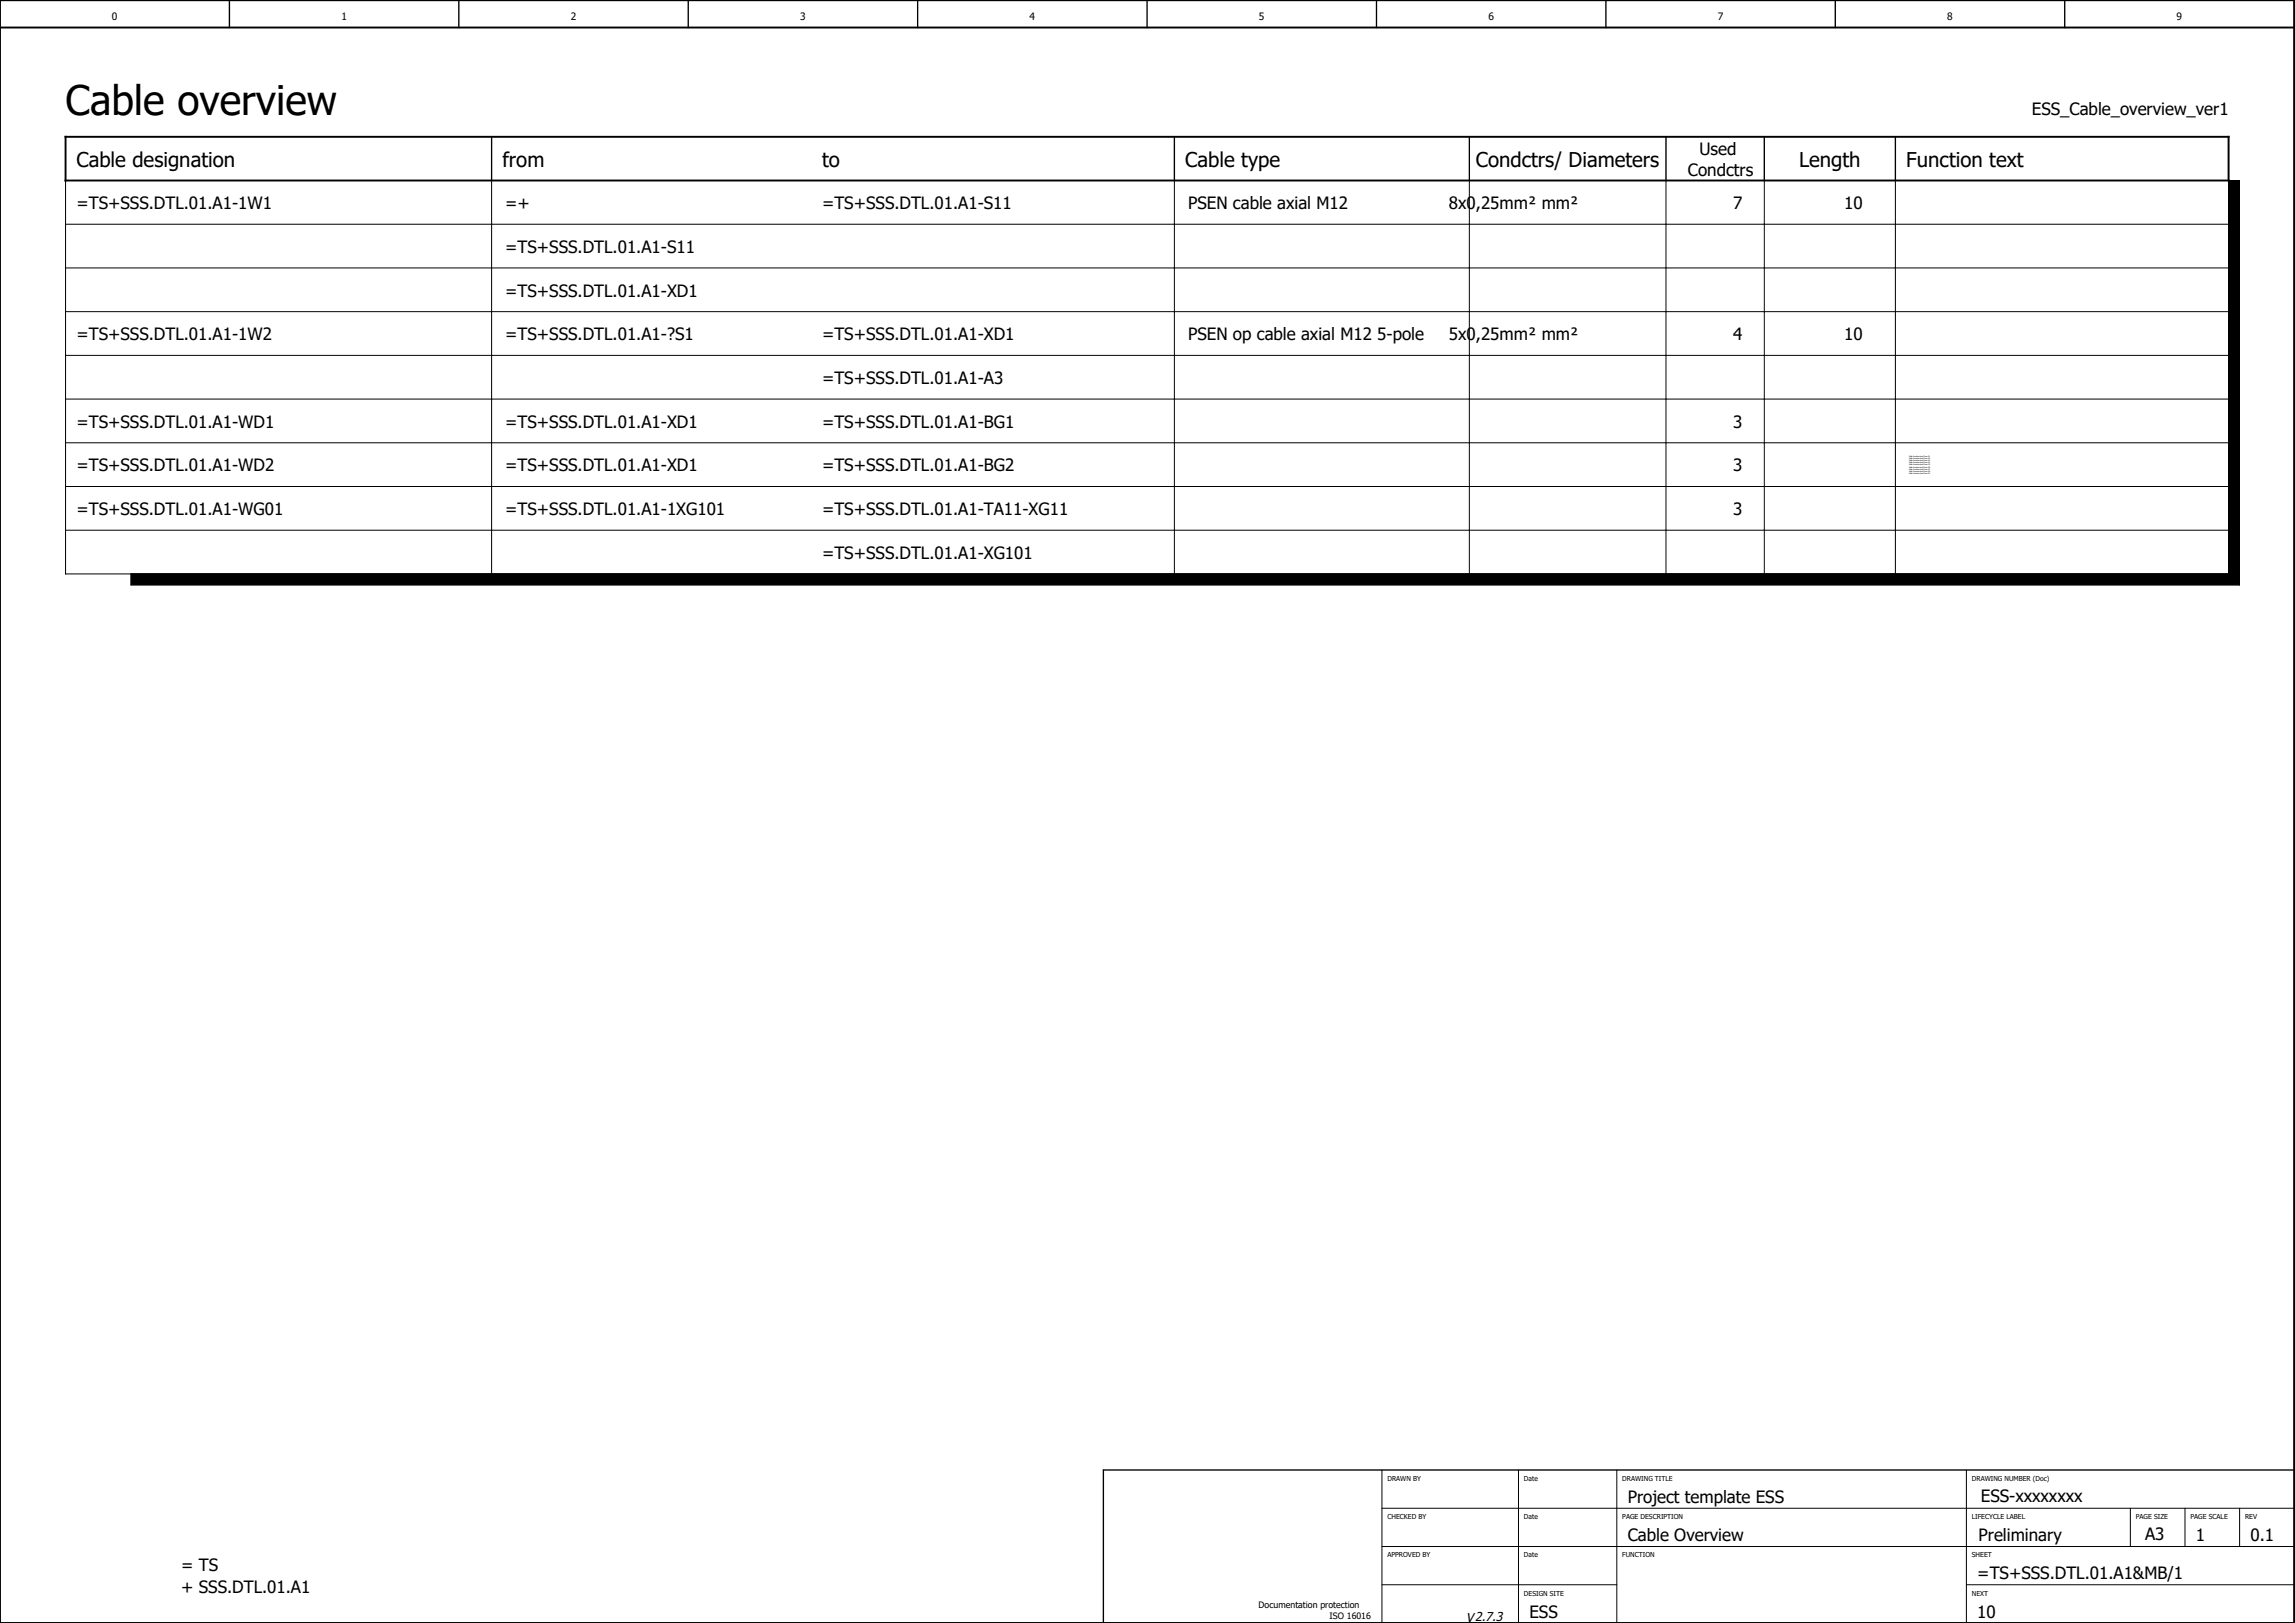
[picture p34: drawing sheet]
<svg xmlns="http://www.w3.org/2000/svg" width="420mm" height="297mm" viewBox="0 0 420 297" stroke-linecap="round" stroke-linejoin="round" font-family="sans-serif">
<defs><g id="words">
<text font-size="7.5" x="12" y="21">Cable overview</text>
<g font-size="3.7">
<text x="14" y="30.5">Cable designation</text>
<text x="92" y="30.5">from</text>
<text x="150.5" y="30.5">to</text>
<text x="217" y="30.5">Cable type</text>
<text x="270.2" y="30.5">Condctrs/ Diameters</text>
<text x="329.4" y="30.5">Length</text>
<text x="349" y="30.5">Function text</text>
</g>
<g font-size="3.1">
<text x="372" y="21">ESS_Cable_overview_ver1</text>
<text x="311.1" y="28.4">Used</text>
<text x="309" y="32.1">Condctrs</text>
<text x="14" y="38.3">=TS+SSS.DTL.01.A1-1W1</text>
<text x="92.5" y="38.3">=+</text>
<text x="150.5" y="38.3">=TS+SSS.DTL.01.A1-S11</text>
<text x="217.5" y="38.3">PSEN cable axial M12</text>
<text x="265.3" y="38.3">8x0,25mm² mm²</text>
<text x="317.3" y="38.3">7</text>
<text x="337.6" y="38.3">10</text>
<text x="92.5" y="46.3">=TS+SSS.DTL.01.A1-S11</text>
<text x="92.5" y="54.3">=TS+SSS.DTL.01.A1-XD1</text>
<text x="14" y="62.3">=TS+SSS.DTL.01.A1-1W2</text>
<text x="92.5" y="62.3">=TS+SSS.DTL.01.A1-?S1</text>
<text x="150.5" y="62.3">=TS+SSS.DTL.01.A1-XD1</text>
<text x="217.5" y="62.3">PSEN op cable axial M12 5-pole</text>
<text x="265.3" y="62.3">5x0,25mm² mm²</text>
<text x="317.3" y="62.3">4</text>
<text x="337.6" y="62.3">10</text>
<text x="150.5" y="70.3">=TS+SSS.DTL.01.A1-A3</text>
<text x="14" y="78.3">=TS+SSS.DTL.01.A1-WD1</text>
<text x="92.5" y="78.3">=TS+SSS.DTL.01.A1-XD1</text>
<text x="150.5" y="78.3">=TS+SSS.DTL.01.A1-BG1</text>
<text x="317.3" y="78.3">3</text>
<text x="14" y="86.3">=TS+SSS.DTL.01.A1-WD2</text>
<text x="92.5" y="86.3">=TS+SSS.DTL.01.A1-XD1</text>
<text x="150.5" y="86.3">=TS+SSS.DTL.01.A1-BG2</text>
<text x="317.3" y="86.3">3</text>
<text x="14" y="94.3">=TS+SSS.DTL.01.A1-WG01</text>
<text x="92.5" y="94.3">=TS+SSS.DTL.01.A1-1XG101</text>
<text x="150.5" y="94.3">=TS+SSS.DTL.01.A1-TA11-XG11</text>
<text x="317.3" y="94.3">3</text>
<text x="150.5" y="102.3">=TS+SSS.DTL.01.A1-XG101</text>
<text x="298" y="275">Project template ESS</text>
<text x="362.6" y="274.9">ESS-xxxxxxxx</text>
<text x="392.7" y="281.9">A3</text>
<text x="33.1" y="287.5">= TS</text>
<text x="298" y="282">Cable Overview</text>
<text x="362.2" y="282">Preliminary</text>
<text x="402" y="282">1</text>
<text x="412" y="282">0.1</text>
<text x="33.1" y="291.5">+ SSS.DTL.01.A1</text>
<text x="362" y="289">=TS+SSS.DTL.01.A1&amp;MB/1</text>
<text x="280" y="296">ESS</text>
<text x="362" y="296">10</text>
</g>
<text font-size="2.3" x="268.4" y="296.8">V2.7.3</text>
<g font-size="1.9">
<text x="20.5" y="3.7">0</text>
<text x="62.5" y="3.7">1</text>
<text x="104.5" y="3.7">2</text>
<text x="146.5" y="3.7">3</text>
<text x="188.5" y="3.7">4</text>
<text x="230.5" y="3.7">5</text>
<text x="272.5" y="3.7">6</text>
<text x="314.5" y="3.7">7</text>
<text x="356.5" y="3.7">8</text>
<text x="398.5" y="3.7">9</text>
</g>
<g font-size="1.6">
<text x="230.4" y="294.3">Documentation protection</text>
<text x="243.4" y="296.3">ISO 16016</text>
</g>
<g font-size="1.2">
<text x="254" y="271">DRAWN BY</text>
<text x="279" y="271">Date</text>
<text x="297" y="271">DRAWING TITLE</text>
<text x="361" y="271">DRAWING NUMBER (Doc)</text>
<text x="254" y="278">CHECKED BY</text>
<text x="279" y="278">Date</text>
<text x="297" y="278">PAGE DESCRIPTION</text>
<text x="361" y="278">LIFECYCLE LABEL</text>
<text x="391" y="278">PAGE SIZE</text>
<text x="401" y="278">PAGE SCALE</text>
<text x="411" y="278">REV</text>
<text x="254" y="285">APPROVED BY</text>
<text x="279" y="285">Date</text>
<text x="297" y="285">FUNCTION</text>
<text x="361" y="285">SHEET</text>
<text x="279" y="292">DESIGN SITE</text>
<text x="361" y="292">NEXT</text>
</g>
<g font-size=".3">
<text x="349.5" y="83.6">Path function text Row 01</text>
<text x="349.5" y="84">Path function text Row 02</text>
<text x="349.5" y="84.4">Path function text Row 03</text>
<text x="349.5" y="84.8">Path function text Row 04</text>
<text x="349.5" y="85.2">Path function text Row 05</text>
<text x="349.5" y="85.6">Path function text Row 06</text>
<text x="349.5" y="86">Path function text Row 07</text>
<text x="349.5" y="86.4">Path function text Row 08</text>
<text x="349.5" y="86.8">Path function text Row 09</text>
</g>
</g></defs>
<g fill="none" stroke="#000" stroke-width=".25">
<path d="M42 0v5M84 0v5M126 0v5M168 0v5M210 0v5M252 0v5M294 0v5M336 0v5M378 0v5M90 25v8M215 25v8M269 25v8"/>
<path d="M305 25v8M323 25v8M347 25v8M420 269h-218v28"/>
</g>
<path d="M0 5h420M0 0h420v297h-420zM12 25h396v8h-396z" fill="none" stroke="#000" stroke-width=".35"/>
<g fill="none" stroke="#000" stroke-width=".18">
<path d="M12 33v72h398M90 33v72M215 33v72M269 33v72M305 33v72M323 33v72M347 33v72M12 41h398M12 49h398M12 57h398M12 65h398M12 73h398"/>
<path d="M12 81h398M12 89h398M12 97h398M24 105v2h386v-74h-2v72M253 276h167M253 269v28M278 269v28M296 269v28M360 269v28M390 276v7M400 276v7M410 276v7"/>
<path d="M253 283h167M253 290h43M360 290h60"/>
</g>
<path d="M408 33h2v8h-2zM408 41h2v8h-2zM408 49h2v8h-2zM408 57h2v8h-2zM408 65h2v8h-2zM408 73h2v8h-2zM408 81h2v8h-2zM408 89h2v8h-2zM24 105h386v2h-386zM408 97h2v8h-2z" fill="#000" stroke="#000" stroke-width=".18"/>
<use href="#words"/>
</svg>
